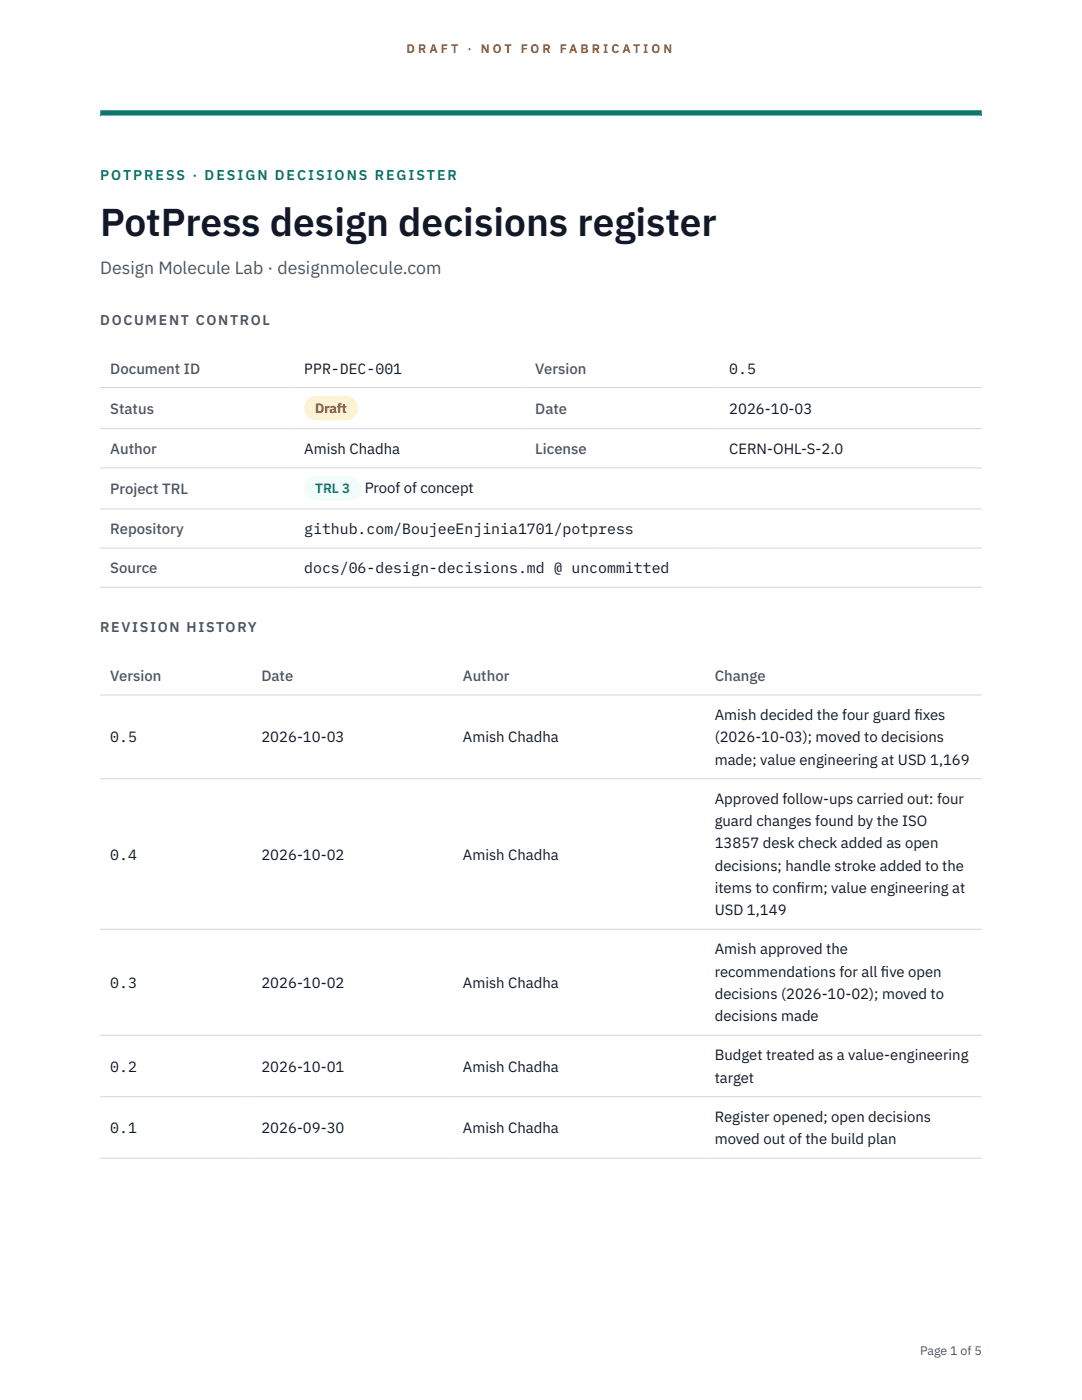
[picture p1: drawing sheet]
<svg xmlns="http://www.w3.org/2000/svg" width="216mm" height="279mm" viewBox="0 0 216 279" stroke-linecap="round" stroke-linejoin="round" font-family="sans-serif">
<defs><g id="words">
<text font-size="7.8" fill="#111827" x="20" y="47.1">PotPress design decisions register</text>
<text font-size="3.5" fill="#4b5563" x="20" y="54.6">Design Molecule Lab · designmolecule.com</text>
<g font-size="3" fill="#4b5563">
<text x="22" y="74.5">Document ID</text>
<text x="106.8" y="74.5">Version</text>
<text x="22" y="82.6">Status</text>
<text x="106.8" y="82.6">Date</text>
<text x="22" y="90.6">Author</text>
<text x="106.8" y="90.6">License</text>
<text x="22" y="98.6">Project TRL</text>
<text x="22" y="106.6">Repository</text>
<text x="22" y="114.4">Source</text>
<text x="22" y="135.9">Version</text>
<text x="52.2" y="135.9">Date</text>
<text x="92.4" y="135.9">Author</text>
<text x="142.6" y="135.9">Change</text>
</g>
<g font-size="3" fill="#111827">
<text x="60.7" y="74.5">PPR-DEC-001</text>
<text x="145.5" y="74.5">0.5</text>
<text x="145.5" y="82.6">2026-10-03</text>
<text x="60.7" y="90.6">Amish Chadha</text>
<text x="145.5" y="90.6">CERN-OHL-S-2.0</text>
<text x="72.8" y="98.5">Proof of concept</text>
<text x="60.7" y="106.6">github.com/BoujeeEnjinia1701/potpress</text>
<text x="60.7" y="114.4">docs/06-design-decisions.md @ uncommitted</text>
<text x="142.6" y="143.7">Amish decided the four guard f</text>
<text x="182.4" y="143.7">ixes</text>
<text x="22" y="148.2">0.5</text>
<text x="52.2" y="148.2">2026-10-03</text>
<text x="92.4" y="148.2">Amish Chadha</text>
<text x="142.6" y="148.2">(2026-10-03); moved to decisions</text>
<text x="142.6" y="152.6">made; value engineering at USD 1,169</text>
<text x="142.6" y="160.4">Approved follow-ups carried out: four</text>
<text x="142.6" y="164.9">guard changes found by the ISO</text>
<text x="22" y="171.5">0.4</text>
<text x="52.2" y="171.5">2026-10-02</text>
<text x="92.4" y="171.5">Amish Chadha</text>
<text x="142.6" y="169.3">13857 desk check added as open</text>
<text x="142.6" y="173.8">decisions; handle stroke added to the</text>
<text x="142.6" y="178.2">items to conf</text>
<text x="158.9" y="178.2">irm; value engineering at</text>
<text x="142.6" y="182.7">USD 1,149</text>
<text x="142.6" y="190.5">Amish approved the</text>
<text x="22" y="197.1">0.3</text>
<text x="52.2" y="197.1">2026-10-02</text>
<text x="92.4" y="197.1">Amish Chadha</text>
<text x="142.6" y="194.9">recommendations for all f</text>
<text x="175.8" y="194.9">ive open</text>
<text x="142.6" y="199.4">decisions (2026-10-02); moved to</text>
<text x="142.6" y="203.8">decisions made</text>
<text x="22" y="213.9">0.2</text>
<text x="52.2" y="213.9">2026-10-01</text>
<text x="92.4" y="213.9">Amish Chadha</text>
<text x="142.6" y="211.6">Budget treated as a value-engineering</text>
<text x="142.6" y="216.1">target</text>
<text x="22" y="226.1">0.1</text>
<text x="52.2" y="226.1">2026-09-30</text>
<text x="92.4" y="226.1">Amish Chadha</text>
<text x="142.6" y="223.9">Register opened; open decisions</text>
<text x="142.6" y="228.3">moved out of the build plan</text>
</g>
<text font-size="2.8" fill="#0f766e" x="20" y="36">POTPRESS · DESIGN DECISIONS REGISTER</text>
<g font-size="2.8" fill="#4b5563">
<text x="20" y="64.8">DOCUMENT CONTROL</text>
<text x="20" y="126.2">REVISION HISTORY</text>
</g>
<text font-size="2.7" fill="#92400e" x="62.9" y="82.5">Draft</text>
<text font-size="2.7" fill="#0f766e" x="62.9" y="98.5">TRL 3</text>
<g font-size="2.5" fill="#b45309">
<text x="81.1" y="10.5">D R A F T</text>
<text x="93.3" y="10.5">·</text>
<text x="95.9" y="10.5">N O T</text>
<text x="103.9" y="10.5">F O R</text>
<text x="111.7" y="10.5">F A B R I C A T I O N</text>
</g>
<text font-size="2.5" fill="#4b5563" x="183.6" y="270.3">Page 1 of 5</text>
</g></defs>
<path d="M20 23.1h175.9zM20 22h175.9v1.1h-175.9z" fill-rule="evenodd" fill="#0f766e"/>
<path d="M20 77.3h175.9M20 85.5h175.9M20 93.4h175.9M20 101.6h175.9M20 109.4h175.9M20 117.2h175.9M20 138.7h175.9M20 155.4h175.9M20 185.5h175.9M20 206.6h175.9M20 218.9h175.9M20 231.1h175.9" fill="none" stroke="#d1d5db" stroke-width=".2"/>
<path d="M60.7 79h10.7v4.9h-10.7z" fill="#fef3c7"/>
<path d="M60.7 95.1h11.4v4.8h-11.4z" fill="#f0fdfa"/>
<use href="#words"/>
</svg>
